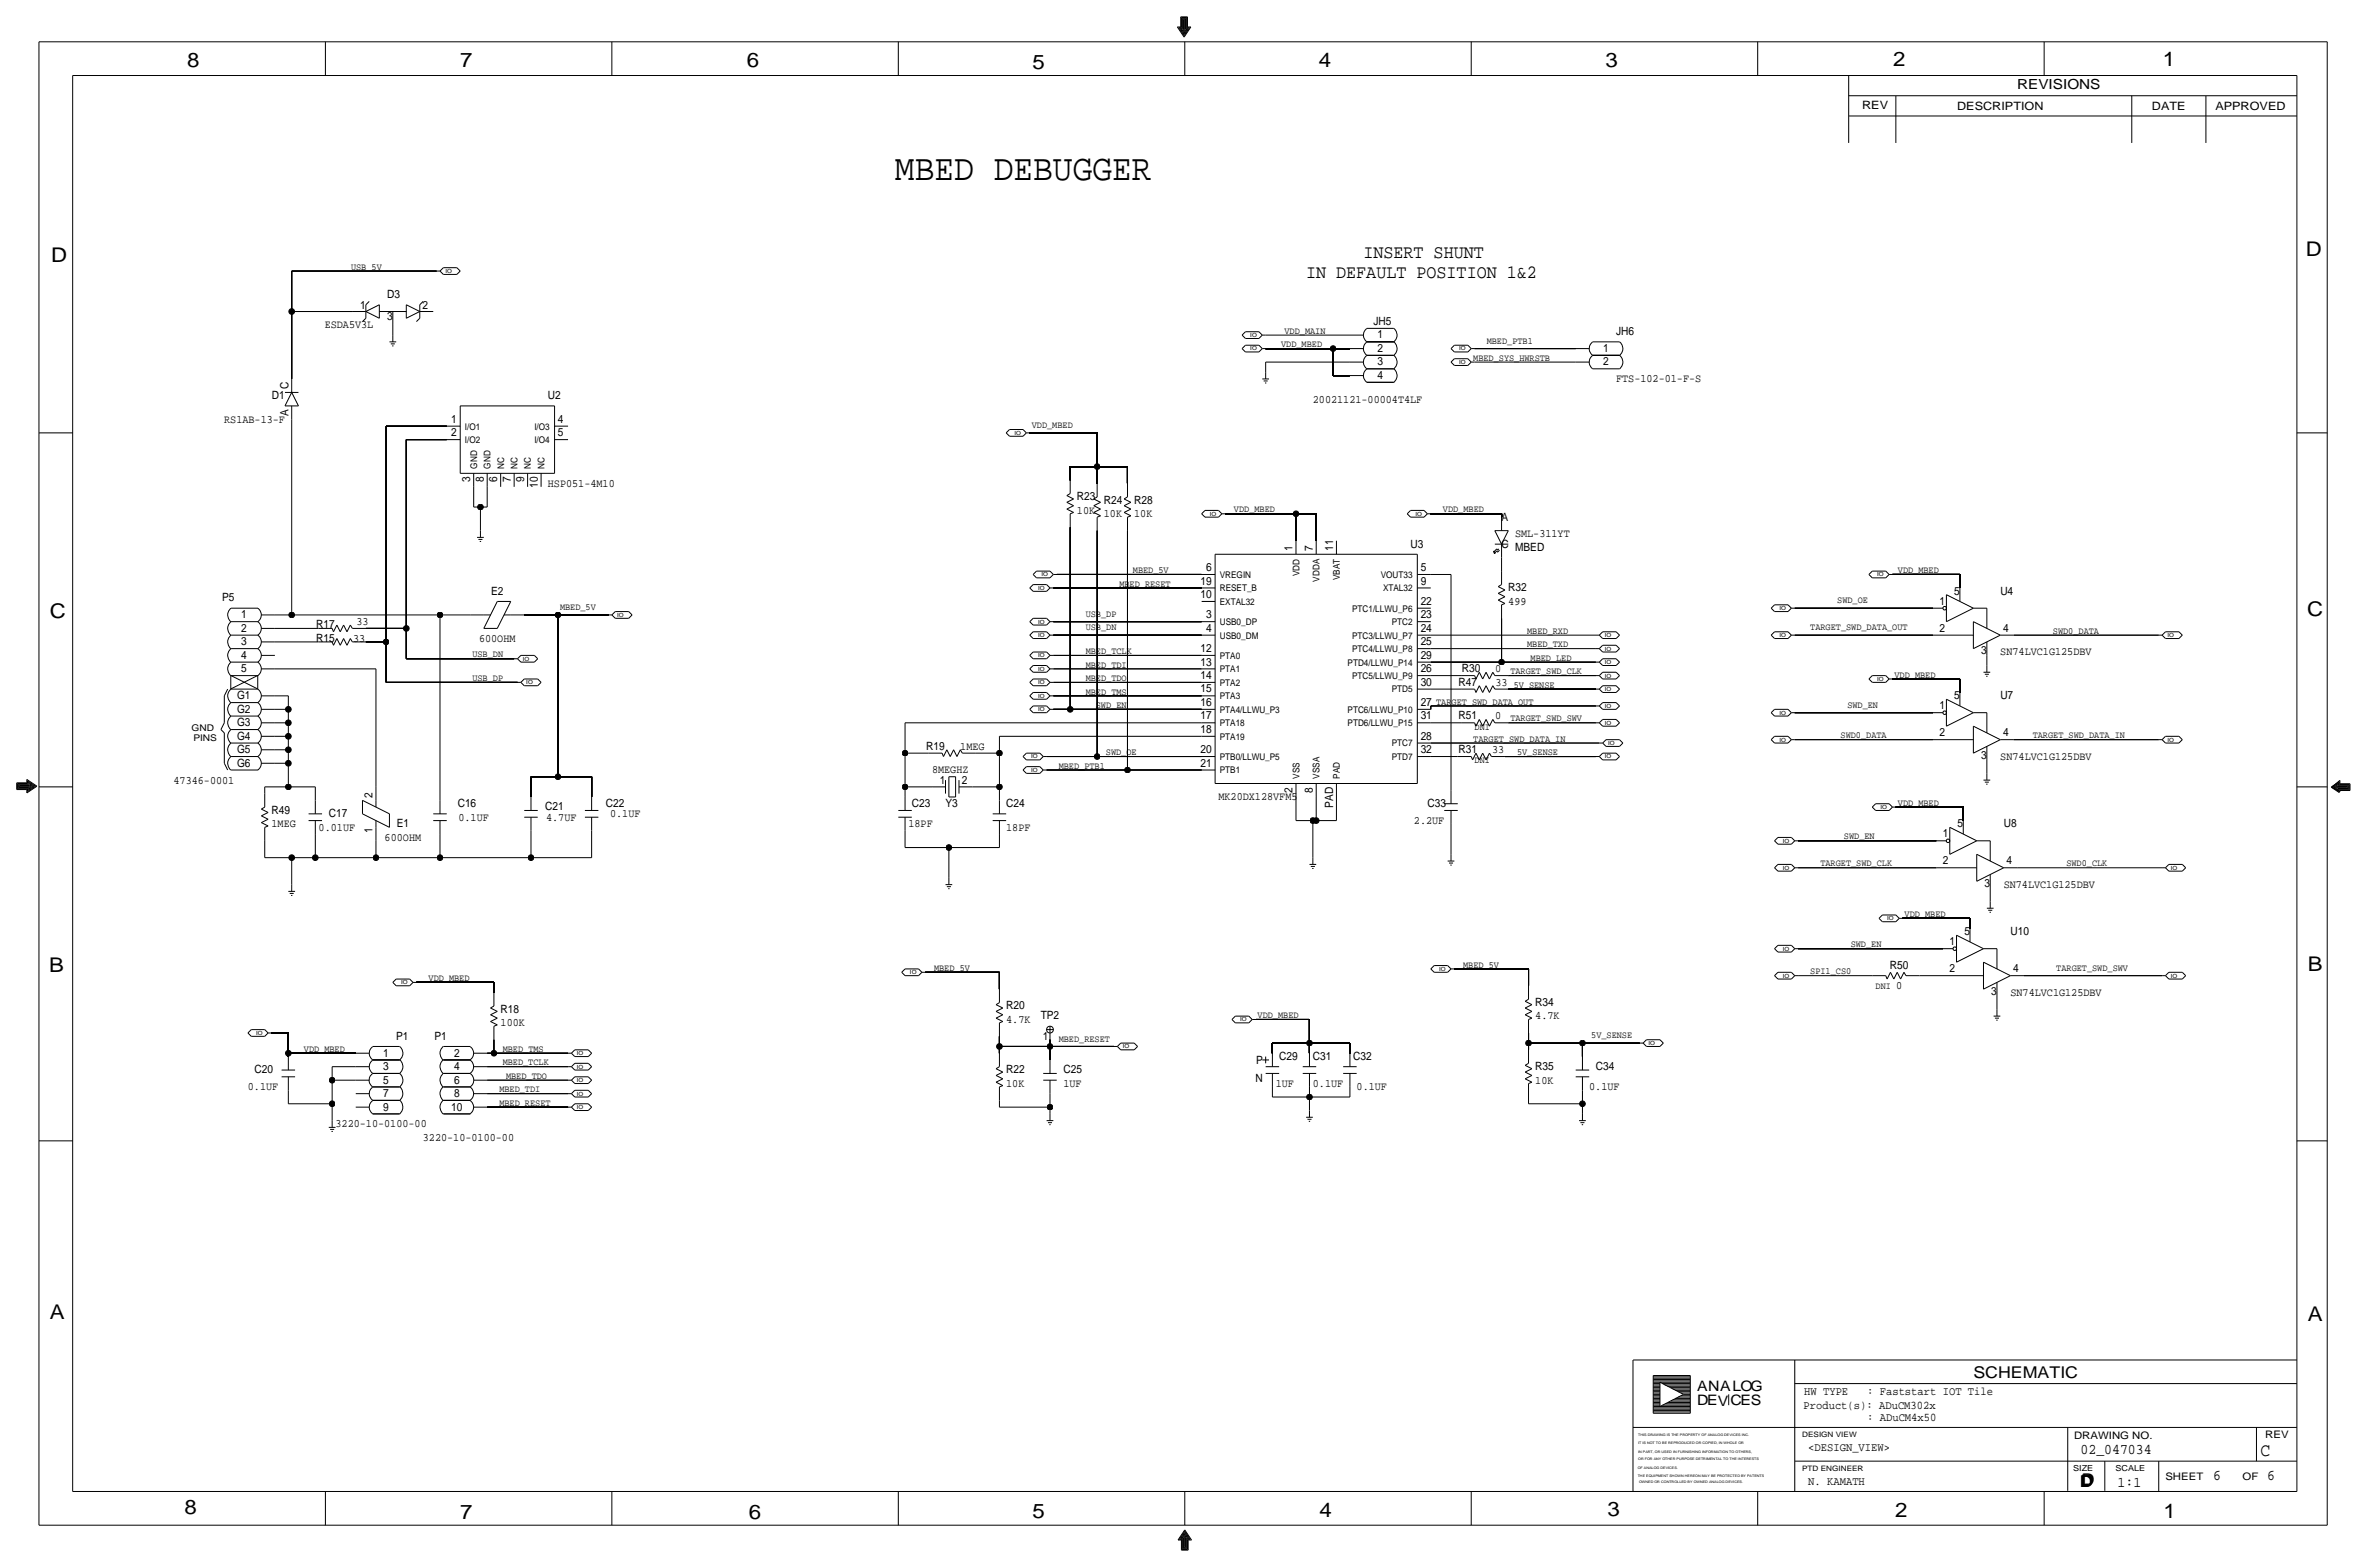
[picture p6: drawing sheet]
<svg xmlns="http://www.w3.org/2000/svg" width="892mm" height="590mm" viewBox="0 0 892 590" stroke-linecap="round" stroke-linejoin="round" font-family="sans-serif">
<defs><g id="words">
<text font-size="13.9" x="337.3" y="67.8">MBED DEBUGGER</text>
<g font-size="7.6">
<text x="70.6" y="25.4">8</text>
<text x="173.4" y="25.4">7</text>
<text x="281.4" y="25.1">6</text>
<text x="389.1" y="26.2">5</text>
<text x="497" y="25.4">4</text>
<text x="605" y="25.1">3</text>
<text x="713.4" y="24.9">2</text>
<text x="815" y="24.9">1</text>
<text x="19.3" y="98.8">D</text>
<text x="868.9" y="96.5">D</text>
<text x="18.8" y="232.7">C</text>
<text x="869.4" y="232.1">C</text>
<text x="869.6" y="365.8">B</text>
<text x="18.5" y="366">B</text>
<text x="18.8" y="496.8">A</text>
<text x="869.6" y="497.6">A</text>
<text x="69.6" y="570.5">8</text>
<text x="173.4" y="572.3">7</text>
<text x="282.2" y="572.3">6</text>
<text x="389.1" y="571.7">5</text>
<text x="497.3" y="571.5">4</text>
<text x="605.7" y="571.2">3</text>
<text x="714.2" y="571.5">2</text>
<text x="815.3" y="572">1</text>
</g>
<g font-size="7.1">
<text x="513.8" y="97">INSERT SHUNT</text>
<text x="492.2" y="104.6">IN DEFAULT POSITION 1&amp;2</text>
</g>
<text font-size="7" x="851.9" y="548.4">C</text>
<g font-size="6.1">
<text x="743.7" y="518.9">SCHEMATIC</text>
<text x="783.8" y="560.3">D</text>
<text x="784.3" y="559.8">D</text>
</g>
<g font-size="5.6">
<text x="784" y="547.9">02_047034</text>
<text x="834.1" y="557.5">6</text>
<text x="854.4" y="557.5">6</text>
<text x="798" y="560.1">1:1</text>
</g>
<g font-size="5.4">
<text x="639.5" y="524.2">ANALOG</text>
<text x="639.5" y="529.3">DEV</text>
<text x="652.1" y="529.3">CES</text>
</g>
<text font-size="5.2" x="760.2" y="33.5">REVISIONS</text>
<g font-size="4.4">
<text x="679.9" y="525.5">HW TYPE</text>
<text x="703.6" y="525.5">: Faststart IOT Tile</text>
<text x="679.7" y="530.9">Product(s): ADuCM302x</text>
<text x="703.6" y="535.2">: ADuCM4x50</text>
<text x="681.4" y="546.6">&lt;DESIGN_VIEW&gt;</text>
<text x="681.4" y="559.3">N. KAMATH</text>
</g>
<g font-size="4.3">
<text x="701.8" y="41.1">REV</text>
<text x="737.6" y="41.4">DESCRIPTION</text>
<text x="811" y="41.4">DATE</text>
<text x="834.8" y="41.4">APPROVED</text>
<text x="145.8" y="112.3">D3</text>
<text x="135.7" y="116.3">1</text>
<text x="159.2" y="116.3">2</text>
<text x="122.4" y="123.7">ESDA5V3L</text>
<text x="145.9" y="120.7">3</text>
<text x="517.6" y="122.4">JH5</text>
<text x="519.1" y="127.5">1</text>
<text x="609" y="126.2">JH6</text>
<text x="519.1" y="137.7">3</text>
<text x="519.1" y="132.6">2</text>
<text x="604.2" y="137.7">2</text>
<text x="604.2" y="132.6">1</text>
<text x="519.1" y="142.7">4</text>
<text x="108.7" y="146.6" transform="rotate(-90 108.7 146.6)">C</text>
<text x="609" y="144">FTS-102-01-F-S</text>
<text x="102.4" y="150.4">D1</text>
<text x="206.5" y="150.4">U2</text>
<text x="494.7" y="151.6">20021121-00004T4LF</text>
<text x="84.5" y="159.3">RS1AB-13-F</text>
<text x="108.7" y="156.7" transform="rotate(-90 108.7 156.7)">A</text>
<text x="170" y="159.3">1</text>
<text x="210.3" y="159.3">4</text>
<text x="170" y="164.3">2</text>
<text x="210.3" y="164.3">5</text>
<text x="177.2" y="181.7" transform="rotate(-90 177.2 181.7)">3</text>
<text x="182.3" y="181.7" transform="rotate(-90 182.3 181.7)">8</text>
<text x="187.4" y="181.7" transform="rotate(-90 187.4 181.7)">6</text>
<text x="192.5" y="181.7" transform="rotate(-90 192.5 181.7)">7</text>
<text x="197.6" y="181.7" transform="rotate(-90 197.6 181.7)">9</text>
<text x="202.6" y="183.8" transform="rotate(-90 202.6 183.8)">10</text>
<text x="206.5" y="183.4">HSP051-4M10</text>
<text x="405.9" y="188.5">R23</text>
<text x="416" y="189.7">R24</text>
<text x="427.4" y="189.7">R28</text>
<text x="405.8" y="193.6">10K</text>
<text x="416" y="194.8">10K</text>
<text x="427.4" y="194.8">10K</text>
<text x="565.9" y="196.1">A</text>
<text x="570.9" y="202.4">SML-311YT</text>
<text x="487.1" y="207.5" transform="rotate(-90 487.1 207.5)">1</text>
<text x="494.7" y="207.5" transform="rotate(-90 494.7 207.5)">7</text>
<text x="502.4" y="207.5" transform="rotate(-90 502.4 207.5)">11</text>
<text x="531.6" y="206.3">U3</text>
<text x="565.9" y="206.2">C</text>
<text x="570.9" y="207.5">MBED</text>
<text x="454.5" y="215.1">6</text>
<text x="535.4" y="215.1">5</text>
<text x="452.4" y="220.2">19</text>
<text x="535.4" y="220.2">9</text>
<text x="83.7" y="226.6">P5</text>
<text x="185.1" y="224">E2</text>
<text x="452.4" y="225.3">10</text>
<text x="535.4" y="227.8">22</text>
<text x="568.4" y="227.8">499</text>
<text x="568.4" y="222.8">R32</text>
<text x="730.9" y="227.8">1</text>
<text x="736.5" y="224">5</text>
<text x="753.8" y="224">U4</text>
<text x="90.8" y="232.9">1</text>
<text x="454.5" y="232.9">3</text>
<text x="535.4" y="232.9">23</text>
<text x="90.8" y="238">2</text>
<text x="119.1" y="236.7">R17</text>
<text x="134.3" y="235.5">33</text>
<text x="454.5" y="238">4</text>
<text x="535.4" y="238">24</text>
<text x="730.9" y="238">2</text>
<text x="754.8" y="238">4</text>
<text x="90.8" y="243.1">3</text>
<text x="119.1" y="241.8">R15</text>
<text x="133" y="241.8">33</text>
<text x="180.5" y="241.8">600OHM</text>
<text x="452.4" y="245.6">12</text>
<text x="535.4" y="243.1">25</text>
<text x="90.8" y="248.2">4</text>
<text x="452.4" y="250.7">13</text>
<text x="535.4" y="248.2">29</text>
<text x="746.6" y="246.4">3</text>
<text x="753.8" y="246.9">SN74LVC1G125DBV</text>
<text x="90.8" y="253.2">5</text>
<text x="452.4" y="255.8">14</text>
<text x="535.4" y="253.2">26</text>
<text x="550.9" y="253.2">R30</text>
<text x="563.4" y="253.2">0</text>
<text x="89.3" y="263.4">G1</text>
<text x="452.4" y="260.9">15</text>
<text x="535.4" y="258.3">30</text>
<text x="549.7" y="258.3">R47</text>
<text x="563.6" y="258.3">33</text>
<text x="736.5" y="263.4">5</text>
<text x="753.8" y="263.4">U7</text>
<text x="89.3" y="268.5">G2</text>
<text x="452.4" y="265.9">16</text>
<text x="535.4" y="265.9">27</text>
<text x="730.9" y="267.2">1</text>
<text x="89.3" y="273.6">G3</text>
<text x="452.4" y="271">17</text>
<text x="535.4" y="271">31</text>
<text x="549.7" y="271">R51</text>
<text x="563.4" y="271">0</text>
<text x="89.3" y="278.6">G4</text>
<text x="452.4" y="276.1">18</text>
<text x="535.4" y="278.6">28</text>
<text x="730.9" y="277.4">2</text>
<text x="754.8" y="277.4">4</text>
<text x="89.3" y="283.7">G5</text>
<text x="349" y="282.5">R19</text>
<text x="361.9" y="282.4">1MEG</text>
<text x="452.4" y="283.7">20</text>
<text x="535.4" y="283.7">32</text>
<text x="549.7" y="283.7">R31</text>
<text x="562.3" y="283.7">33</text>
<text x="746.6" y="285.8">3</text>
<text x="753.8" y="286.3">SN74LVC1G125DBV</text>
<text x="89.3" y="288.8">G6</text>
<text x="351.2" y="291.3">8MEGHZ</text>
<text x="452.4" y="288.8">21</text>
<text x="65.4" y="295.2">47346-0001</text>
<text x="354.2" y="295.4">1</text>
<text x="362.4" y="295.4">2</text>
<text x="487.1" y="298.5" transform="rotate(-90 487.1 298.5)">2</text>
<text x="494.7" y="298.5" transform="rotate(-90 494.7 298.5)">8</text>
<text x="140.4" y="300.5" transform="rotate(-90 140.4 300.5)">2</text>
<text x="172.5" y="304">C16</text>
<text x="205.5" y="305.3">C21</text>
<text x="228.4" y="304">C22</text>
<text x="343.6" y="304">C23</text>
<text x="356.3" y="304">Y3</text>
<text x="379.2" y="304">C24</text>
<text x="459.2" y="301.5">MK20DX128VFM5</text>
<text x="502.4" y="304.3" transform="rotate(-90 502.4 304.3)">PAD</text>
<text x="537.9" y="304">C33</text>
<text x="102.3" y="311.7">1MEG</text>
<text x="102.3" y="306.6">R49</text>
<text x="123.9" y="307.8">C17</text>
<text x="149.5" y="311.7">E1</text>
<text x="172.8" y="309.1">0.1UF</text>
<text x="205.8" y="309.1">4.7UF</text>
<text x="229.9" y="307.9">0.1UF</text>
<text x="342.3" y="311.7">18PF</text>
<text x="532.8" y="310.4">2.2UF</text>
<text x="737.7" y="311.7">5</text>
<text x="755.1" y="311.7">U8</text>
<text x="120.1" y="312.9">0.01UF</text>
<text x="140.4" y="313.8" transform="rotate(-90 140.4 313.8)">1</text>
<text x="145" y="316.7">600OHM</text>
<text x="379.2" y="312.9">18PF</text>
<text x="732.1" y="315.5">1</text>
<text x="732.1" y="325.6">2</text>
<text x="756.1" y="325.6">4</text>
<text x="747.9" y="334">3</text>
<text x="755.1" y="334.5">SN74LVC1G125DBV</text>
<text x="740.3" y="352.3">5</text>
<text x="757.6" y="352.3">U10</text>
<text x="734.7" y="356.1">1</text>
<text x="712.2" y="365">R50</text>
<text x="734.7" y="366.3">2</text>
<text x="758.6" y="366.3">4</text>
<text x="714.6" y="372.6">0</text>
<text x="750.4" y="374.7">3</text>
<text x="757.6" y="375.2">SN74LVC1G125DBV</text>
<text x="188.7" y="381.5">R18</text>
<text x="379.2" y="380.2">R20</text>
<text x="578.6" y="379">R34</text>
<text x="188.7" y="386.6">100K</text>
<text x="379.2" y="385.3">4.7K</text>
<text x="392.2" y="384">TP2</text>
<text x="578.6" y="384">4.7K</text>
<text x="149.3" y="391.7">P1</text>
<text x="163.7" y="391.7">P1</text>
<text x="393" y="391.7">1</text>
<text x="144.4" y="398">1</text>
<text x="171.1" y="398">2</text>
<text x="473.4" y="400.8">P</text>
<text x="482" y="399.3">C29</text>
<text x="494.7" y="399.3">C31</text>
<text x="510" y="399.3">C32</text>
<text x="96" y="404.4">C20</text>
<text x="144.4" y="403.1">3</text>
<text x="171.1" y="403.1">4</text>
<text x="379.2" y="404.4">R22</text>
<text x="400.8" y="404.4">C25</text>
<text x="473.2" y="407.4">N</text>
<text x="578.6" y="403.1">R35</text>
<text x="601.4" y="403.1">C34</text>
<text x="93.4" y="410.7">0.1UF</text>
<text x="144.4" y="413.3">7</text>
<text x="144.4" y="408.2">5</text>
<text x="171.1" y="413.3">8</text>
<text x="171.1" y="408.2">6</text>
<text x="379.2" y="409.4">10K</text>
<text x="400.8" y="409.4">1UF</text>
<text x="480.8" y="409.4">1UF</text>
<text x="494.7" y="409.5">0.1UF</text>
<text x="511.2" y="410.7">0.1UF</text>
<text x="578.6" y="408.2">10K</text>
<text x="598.9" y="410.7">0.1UF</text>
<text x="144.4" y="418.4">9</text>
<text x="170" y="418.4">10</text>
<text x="126.4" y="424.7">3220-10-0100-00</text>
<text x="159.3" y="429.8">3220-10-0100-00</text>
</g>
<g font-size="3.9">
<text x="781.6" y="542.1">DRAWING NO.</text>
<text x="853.6" y="541.8">REV</text>
<text x="816" y="557.4">SHEET</text>
<text x="845.1" y="557.5">OF</text>
</g>
<g font-size="3.6">
<text x="132.3" y="101.6">USB_5V</text>
<text x="484.1" y="125.7">VDD_MAIN</text>
<text x="482.8" y="130.8">VDD_MBED</text>
<text x="560.3" y="129.5">MBED_PTB1</text>
<text x="555.2" y="135.9">MBED_SYS_HWRSTB</text>
<text x="388.8" y="161.3">VDD_MBED</text>
<text x="465" y="193">VDD_MBED</text>
<text x="543.8" y="193">VDD_MBED</text>
<text x="426.9" y="215.9">MBED_5V</text>
<text x="715.2" y="215.9">VDD_MBED</text>
<text x="421.8" y="221">MBED_RESET</text>
<text x="692.4" y="227.3">SWD_OE</text>
<text x="211" y="229.9">MBED_5V</text>
<text x="409.1" y="232.4">USB_DP</text>
<text x="409.2" y="237.5">USB_DN</text>
<text x="575.5" y="238.8">MBED_RXD</text>
<text x="682.2" y="237.5">TARGET_SWD_DATA_OUT</text>
<text x="773.6" y="238.8">SWD0_DATA</text>
<text x="575.5" y="243.8">MBED_TXD</text>
<text x="178" y="247.7">USB_DN</text>
<text x="409.2" y="251.5">MBED_TDI</text>
<text x="409.2" y="246.4">MBED_TCLK</text>
<text x="576.8" y="248.9">MBED_LED</text>
<text x="178" y="256.5">USB_DP</text>
<text x="409.2" y="256.5">MBED_TDO</text>
<text x="569.2" y="254">TARGET_SWD_CLK</text>
<text x="714" y="255.3">VDD_MBED</text>
<text x="409.2" y="261.6">MBED_TMS</text>
<text x="570.4" y="259.1">5V_SENSE</text>
<text x="413" y="266.7">SWD_EN</text>
<text x="541.2" y="265.4">TARGET_SWD_DATA_OUT</text>
<text x="696.2" y="266.7">SWD_EN</text>
<text x="555.7" y="274.8">DNI</text>
<text x="569.2" y="271.8">TARGET_SWD_SWV</text>
<text x="555.2" y="279.4">TARGET_SWD_DATA_IN</text>
<text x="693.6" y="278.1">SWD0_DATA</text>
<text x="766" y="278.1">TARGET_SWD_DATA_IN</text>
<text x="416.8" y="284.5">SWD_OE</text>
<text x="555.7" y="287.5">DNI</text>
<text x="571.7" y="284.5">5V_SENSE</text>
<text x="399" y="289.6">MBED_PTB1</text>
<text x="715.2" y="303.5">VDD_MBED</text>
<text x="694.9" y="316.2">SWD_EN</text>
<text x="686" y="326.4">TARGET_SWD_CLK</text>
<text x="778.7" y="326.4">SWD0_CLK</text>
<text x="717.8" y="345.4">VDD_MBED</text>
<text x="697.4" y="356.9">SWD_EN</text>
<text x="352" y="365.8">MBED_5V</text>
<text x="551.4" y="364.5">MBED_5V</text>
<text x="774.9" y="365.8">TARGET_SWD_SWV</text>
<text x="161.5" y="369.6">VDD_MBED</text>
<text x="682.2" y="367">SPI1_CS0</text>
<text x="706.8" y="372.6">DNI</text>
<text x="473.9" y="383.5">VDD_MBED</text>
<text x="399" y="392.4">MBED_RESET</text>
<text x="599.7" y="391.2">5V_SENSE</text>
<text x="114.5" y="396.2">VDD_MBED</text>
<text x="189.4" y="401.3">MBED_TCLK</text>
<text x="189.4" y="396.2">MBED_TMS</text>
<text x="190.7" y="406.4">MBED_TDO</text>
<text x="188.2" y="411.5">MBED_TDI</text>
<text x="188.2" y="416.6">MBED_RESET</text>
</g>
<g font-size="3.5">
<text x="175.2" y="161.8">I/O1</text>
<text x="201.4" y="161.8">I/O3</text>
<text x="175.2" y="166.9">I/O2</text>
<text x="201.4" y="166.9">I/O4</text>
<text x="179.8" y="176.5" transform="rotate(-90 179.8 176.5)">GND</text>
<text x="184.9" y="176.5" transform="rotate(-90 184.9 176.5)">GND</text>
<text x="189.9" y="176.5" transform="rotate(-90 189.9 176.5)">NC</text>
<text x="195" y="176.5" transform="rotate(-90 195 176.5)">NC</text>
<text x="200.1" y="176.5" transform="rotate(-90 200.1 176.5)">NC</text>
<text x="205.2" y="176.5" transform="rotate(-90 205.2 176.5)">NC</text>
<text x="459.7" y="217.7">VREGIN</text>
<text x="489.7" y="217.1" transform="rotate(-90 489.7 217.1)">VDD</text>
<text x="497.3" y="219.1" transform="rotate(-90 497.3 219.1)">VDDA</text>
<text x="504.9" y="218.6" transform="rotate(-90 504.9 218.6)">VBAT</text>
<text x="520.3" y="217.7">VOUT33</text>
<text x="459.7" y="222.8">RESET_B</text>
<text x="459.7" y="227.8">EXTAL32</text>
<text x="521.2" y="222.8">XTAL32</text>
<text x="509.5" y="230.4">PTC1/LLWU_P6</text>
<text x="459.7" y="235.5">USB0_DP</text>
<text x="524.4" y="235.5">PTC2</text>
<text x="459.7" y="240.5">USB0_DM</text>
<text x="509.5" y="245.6">PTC4/LLWU_P8</text>
<text x="509.5" y="240.5">PTC3/LLWU_P7</text>
<text x="459.7" y="248.1">PTA0</text>
<text x="507.8" y="250.7">PTD4/LLWU_P14</text>
<text x="459.7" y="253.2">PTA1</text>
<text x="509.5" y="255.8">PTC5/LLWU_P9</text>
<text x="459.7" y="263.4">PTA3</text>
<text x="459.7" y="258.3">PTA2</text>
<text x="524.4" y="260.9">PTD5</text>
<text x="459.7" y="268.5">PTA4/LLWU_P3</text>
<text x="507.8" y="268.5">PTC6/LLWU_P10</text>
<text x="72.2" y="275.5">GND</text>
<text x="459.7" y="273.6">PTA18</text>
<text x="507.8" y="273.6">PTD6/LLWU_P15</text>
<text x="72.9" y="279.3">PINS</text>
<text x="459.7" y="278.6">PTA19</text>
<text x="524.4" y="281.2">PTC7</text>
<text x="459.7" y="286.3">PTB0/LLWU_P5</text>
<text x="524.4" y="286.3">PTD7</text>
<text x="459.7" y="291.3">PTB1</text>
<text x="489.7" y="293.4" transform="rotate(-90 489.7 293.4)">VSS</text>
<text x="497.3" y="293.4" transform="rotate(-90 497.3 293.4)">VSSA</text>
<text x="504.9" y="293.4" transform="rotate(-90 504.9 293.4)">PAD</text>
</g>
<g font-size="3.1">
<text x="781.3" y="554">SIZE</text>
<text x="797.3" y="554">SCALE</text>
</g>
<g font-size="2.8">
<text x="679.1" y="541.3">DESIGN VIEW</text>
<text x="679.1" y="554">PTD ENGINEER</text>
</g>
<g font-size="2.1">
<text x="167.8" y="102.8">IO</text>
<text x="471.2" y="126.9">IO</text>
<text x="471.2" y="132">IO</text>
<text x="549.9" y="137.1">IO</text>
<text x="549.9" y="132">IO</text>
<text x="382.3" y="163.8">IO</text>
<text x="455.9" y="194.3">IO</text>
<text x="533.4" y="194.3">IO</text>
<text x="392.4" y="217.1">IO</text>
<text x="707.4" y="217.1">IO</text>
<text x="391.2" y="222.2">IO</text>
<text x="232.6" y="232.4">IO</text>
<text x="670.6" y="229.8">IO</text>
<text x="391.2" y="240">IO</text>
<text x="391.2" y="234.9">IO</text>
<text x="604.7" y="240">IO</text>
<text x="670.6" y="240">IO</text>
<text x="816.8" y="240">IO</text>
<text x="604.7" y="245.1">IO</text>
<text x="197.1" y="248.9">IO</text>
<text x="391.2" y="247.6">IO</text>
<text x="604.7" y="250.1">IO</text>
<text x="198.3" y="257.8">IO</text>
<text x="391.2" y="257.8">IO</text>
<text x="391.2" y="252.7">IO</text>
<text x="604.7" y="255.2">IO</text>
<text x="707.4" y="256.5">IO</text>
<text x="391.2" y="262.8">IO</text>
<text x="604.7" y="260.3">IO</text>
<text x="391.2" y="267.9">IO</text>
<text x="604.7" y="266.6">IO</text>
<text x="670.6" y="269.2">IO</text>
<text x="604.7" y="273">IO</text>
<text x="606" y="280.6">IO</text>
<text x="670.6" y="279.3">IO</text>
<text x="816.8" y="279.3">IO</text>
<text x="388.6" y="285.7">IO</text>
<text x="604.7" y="285.7">IO</text>
<text x="388.6" y="290.8">IO</text>
<text x="708.7" y="304.7">IO</text>
<text x="671.8" y="317.4">IO</text>
<text x="671.8" y="327.6">IO</text>
<text x="818.1" y="327.6">IO</text>
<text x="711.2" y="346.7">IO</text>
<text x="671.8" y="358.1">IO</text>
<text x="542.3" y="365.7">IO</text>
<text x="151.1" y="370.8">IO</text>
<text x="342.9" y="367">IO</text>
<text x="671.8" y="368.2">IO</text>
<text x="818.1" y="368.2">IO</text>
<text x="96.5" y="389.8">IO</text>
<text x="467.4" y="384.8">IO</text>
<text x="423.1" y="394.9">IO</text>
<text x="621.2" y="393.6">IO</text>
<text x="217.4" y="397.5">IO</text>
<text x="217.4" y="407.6">IO</text>
<text x="217.4" y="402.5">IO</text>
<text x="217.4" y="412.7">IO</text>
<text x="217.4" y="417.8">IO</text>
</g>
<g font-size="1.3">
<text x="617.3" y="541.1">THIS DRAWING IS THE PROPERTY OF ANALOG DEVICES INC.</text>
<text x="617.3" y="543.9">IT IS NOT TO BE REPRODUCED OR COPIED, IN WHOLE OR</text>
<text x="617.3" y="547.2">IN PART, OR USED IN FURNISHING INFORMATION TO OTHERS,</text>
<text x="617.3" y="550">OR FOR ANY OTHER PURPOSE DETRIMENTAL TO THE INTERESTS</text>
<text x="617.2" y="553.2">OF ANALOG DEVICES.</text>
<text x="617.2" y="556.3">THE EQUIPMENT SHOWN HEREON MAY BE PROTECTED BY PATENTS</text>
<text x="617.7" y="558.8">OWNED OR CONTROLLED BY OWNED ANALOG DEVICES.</text>
</g>
</g></defs>
<!-- layer: Nets -->
<g fill="none" stroke="#000" stroke-width=".38">
<path d="M109.9 117.3v25.4zM109.9 102.1v15.2zM109.9 102.1h54.6zM109.9 117.3h22.9zM148 122.4v3.8zM477 126.2h31.7zM477 136.4v3.8zM477 136.4h31.7zM477 131.3h25.4zM502.4 131.3h6.3zM502.4 131.3v10.2zM555.7 131.3h38.1z"/>
<path d="M555.7 136.4h38.1zM109.9 158v73.6zM502.4 141.5h6.3zM145.5 160.5h22.9zM145.5 160.5v81.3zM153.1 165.6h15.3zM153.1 165.6v71.1zM388.1 163.1h25.4zM403.3 175.8v5zM403.3 175.8h10.2zM413.5 163.1v12.7zM413.5 175.8v6.3z"/>
<path d="M413.5 175.8h11.4zM424.9 175.8v6.3zM178.5 183.4v7.6zM178.5 191h2.6zM181.1 191v8.9zM181.1 191h2.5zM183.6 183.4v7.6zM403.3 198.6v68.6zM413.5 199.9v85.1zM424.9 199.9v90.2zM461.7 193.5h26.7zM488.4 193.5v10.2z"/>
<path d="M488.4 193.5h7.6zM496 193.5v10.2zM539.2 193.5h26.7zM565.9 193.5v1.3zM398.2 216.4h54.6zM539.2 216.4h7.6zM546.8 216.4v81.3zM565.9 210.1v5zM713.2 216.4h25.4zM738.6 216.4v5.1zM103.6 231.6h6.3zM103.6 236.7h16.5z"/>
<path d="M109.9 231.6h55.9zM137.9 236.7h15.2zM153.1 236.7v11.5zM165.8 231.6v69.9zM165.8 231.6h11.4zM197.6 231.6h12.7zM210.3 231.6h19zM210.3 231.6v61zM397 239.3h55.8zM397 234.2h55.8zM397 221.5h55.8zM539.2 239.3h62.2z"/>
<path d="M565.9 232.9v16.5zM676.4 229.1h52zM676.4 239.3h52zM758.9 239.3h54.6zM103.6 241.8h16.5zM103.6 252h38.1zM137.9 241.8h7.6zM141.7 252v44.4zM145.5 257h49.5zM145.5 241.8v15.2zM153.1 248.2h40.7zM397 246.9h55.8z"/>
<path d="M397 252h55.8zM397 257h55.8zM539.2 254.5h11.4zM539.2 259.6h11.4zM539.2 249.4h26.7zM539.2 244.3h62.2zM565.9 249.4h35.5zM568.4 254.5h33zM568.4 259.6h33zM713.2 255.8h25.4zM738.6 255.8v5.1zM748.7 246.9v3.8z"/>
<path d="M103.6 277.4h5.1zM103.6 272.3h5.1zM103.6 267.2h5.1zM103.6 262.1h5.1zM108.7 277.4v5zM108.7 272.3v5.1zM108.7 267.2v5.1zM108.7 262.1v5.1zM341.1 272.3v11.4zM341.1 272.3h111.7zM376.6 277.4v6.3zM376.6 277.4h76.2z"/>
<path d="M397 267.2h6.3zM397 262.1h55.8zM403.3 267.2h49.5zM539.2 272.3h11.4zM539.2 279.9h63.5zM539.2 265.9v1.3zM539.2 265.9h62.2zM568.4 272.3h33zM676.4 268.5h52zM676.4 278.6h52zM758.9 278.6h54.6zM99.8 296.4v2.6z"/>
<path d="M99.8 296.4h8.9zM103.6 287.5h5.1zM103.6 282.4h5.1zM108.7 296.4h10.1zM108.7 287.5v8.9zM108.7 282.4v5.1zM118.8 296.4v5.1zM200.1 292.6v7.6zM200.1 292.6h10.2zM210.3 292.6h12.7zM223 292.6v7.6zM341.1 296.4v3.8z"/>
<path d="M341.1 296.4h10.1zM341.1 283.7v12.7zM341.1 283.7h8.9zM366.5 296.4h10.1zM367.7 283.7h8.9zM376.6 296.4v5.1zM376.6 283.7v12.7zM394.4 285h19.1zM394.4 290.1h30.5zM413.5 285h39.3zM424.9 290.1h27.9zM539.2 285h10.2z"/>
<path d="M567.1 285h34.3zM748.7 286.3v5zM99.8 316.7v6.4zM118.8 314.2v8.9zM141.7 316.7v6.4zM165.8 314.2v8.9zM200.1 312.9v10.2zM223 312.9v10.2zM341.1 319.3h16.5zM341.1 312.9v6.4zM357.6 319.3h19zM357.6 319.3v11.4z"/>
<path d="M376.6 314.2v5.1zM488.4 309.1h6.3zM488.4 300.2v8.9zM494.7 309.1h1.3zM494.7 309.1v14zM496 300.2v8.9zM496 309.1h7.6zM503.6 300.2v8.9zM546.8 310.4v11.4zM677.6 316.7h52.1zM714.5 304h25.4zM739.9 304v5.1z"/>
<path d="M99.8 323.1h10.1zM109.9 323.1v10.1zM109.9 323.1h8.9zM118.8 323.1h22.9zM141.7 323.1h24.1zM165.8 323.1h34.3zM200.1 323.1h22.9zM677.6 326.9h52.1zM750 334.5v5.1zM760.2 326.9h54.6zM677.6 357.4h54.6zM717 345.9h25.4z"/>
<path d="M742.4 345.9v3.9zM156.9 370.1h29.2zM186.1 370.1v3.8zM348.7 366.3h27.9zM376.6 366.3v6.3zM548.1 365h27.9zM576 365v6.3zM677.6 367.5h28zM723.3 367.5h8.9zM752.6 375.2v5zM762.7 367.5h52.1zM102.3 389.1h6.4z"/>
<path d="M108.7 396.7v1.3zM108.7 396.7h25.4zM108.7 389.1v7.6zM183.6 396.7h2.5zM186.1 391.7v5zM186.1 396.7h28zM376.6 394.2v2.5zM376.6 390.4v3.8zM376.6 394.2h19.1zM395.7 394.2v5.1zM395.7 391.7v2.5zM395.7 394.2h24.1z"/>
<path d="M473.2 384h20.3zM479.5 392.9v3.8zM479.5 392.9h14zM493.5 392.9v3.8zM493.5 384v8.9zM493.5 392.9h15.2zM508.7 392.9v3.8zM576 392.9h20.3zM576 392.9v2.6zM576 389.1v3.8zM596.3 392.9h21.6zM596.3 392.9v5.1z"/>
<path d="M108.7 410.7v5.1zM108.7 415.8h16.5zM125.2 415.8v6.3zM125.2 406.9v8.9zM125.2 401.8v5.1zM125.2 406.9h8.9zM125.2 401.8h8.9zM183.6 401.8h30.5zM183.6 412h30.5zM183.6 406.9h30.5zM183.6 417.1h30.5zM376.6 414.5v2.6z"/>
<path d="M376.6 417.1h19.1zM395.7 417.1v2.5zM395.7 412v5.1zM479.5 409.4v3.9zM479.5 413.3h14zM493.5 413.3v5zM493.5 409.4v3.9zM493.5 413.3h15.2zM508.7 409.4v3.9zM576 413.3v2.5zM576 415.8h20.3zM596.3 415.8v3.8z"/>
<path d="M596.3 410.7v5.1z"/>
</g>
<g fill="#000" stroke="#000" stroke-width=".38">
<circle cx="109.9" cy="117.3" r="1.07"/>
<circle cx="502.4" cy="131.3" r="1.07"/>
<circle cx="413.5" cy="175.8" r="1.07"/>
<circle cx="181.1" cy="191" r="1.07"/>
<circle cx="488.4" cy="193.5" r="1.07"/>
<circle cx="109.9" cy="231.6" r="1.07"/>
<circle cx="153.1" cy="236.7" r="1.07"/>
<circle cx="165.8" cy="231.6" r="1.07"/>
<circle cx="210.3" cy="231.6" r="1.07"/>
<circle cx="145.5" cy="241.8" r="1.07"/>
<circle cx="565.9" cy="249.4" r="1.07"/>
<circle cx="108.7" cy="272.3" r="1.07"/>
<circle cx="108.7" cy="277.4" r="1.07"/>
<circle cx="108.7" cy="267.2" r="1.07"/>
<circle cx="403.3" cy="267.2" r="1.07"/>
<circle cx="108.7" cy="296.4" r="1.07"/>
<circle cx="108.7" cy="282.4" r="1.07"/>
<circle cx="108.7" cy="287.5" r="1.07"/>
<circle cx="210.3" cy="292.6" r="1.07"/>
<circle cx="341.1" cy="296.4" r="1.07"/>
<circle cx="341.1" cy="283.7" r="1.07"/>
<circle cx="376.6" cy="283.7" r="1.07"/>
<circle cx="376.6" cy="296.4" r="1.07"/>
<circle cx="413.5" cy="285" r="1.07"/>
<circle cx="424.9" cy="290.1" r="1.07"/>
<circle cx="357.6" cy="319.3" r="1.07"/>
<circle cx="494.7" cy="309.1" r="1.07"/>
<circle cx="496" cy="309.1" r="1.07"/>
<circle cx="109.9" cy="323.1" r="1.07"/>
<circle cx="118.8" cy="323.1" r="1.07"/>
<circle cx="141.7" cy="323.1" r="1.07"/>
<circle cx="165.8" cy="323.1" r="1.07"/>
<circle cx="200.1" cy="323.1" r="1.07"/>
<circle cx="108.7" cy="396.7" r="1.07"/>
<circle cx="186.1" cy="396.7" r="1.07"/>
<circle cx="376.6" cy="394.2" r="1.07"/>
<circle cx="395.7" cy="394.2" r="1.07"/>
<circle cx="493.5" cy="392.9" r="1.07"/>
<circle cx="576" cy="392.9" r="1.07"/>
<circle cx="596.3" cy="392.9" r="1.07"/>
<circle cx="125.2" cy="406.9" r="1.07"/>
<circle cx="125.2" cy="415.8" r="1.07"/>
<circle cx="395.7" cy="417.1" r="1.07"/>
<circle cx="493.5" cy="413.3" r="1.07"/>
<circle cx="596.3" cy="415.8" r="1.07"/>
</g>
<!-- layer: Components -->
<g fill="none" stroke="#000" stroke-width=".38">
<path d="M132.8 117.3h5zM137.9 117.3l5.1-2.5zM137.9 119.9l-1.3 1.3zM137.9 114.8l1.2-1.3zM137.9 114.8v5.1zM137.9 117.3l5.1 2.6zM143 114.8v5.1zM143 117.3h10.1zM148 117.3v5.1zM153.1 119.9l5.1-2.6zM153.1 114.8l5.1 2.5zM153.1 114.8v5.1z"/>
<path d="M158.2 117.3h5.1zM158.2 114.8l1.3-1.3zM158.2 119.9l-1.3 1.3zM158.2 114.8v5.1zM164.5 102.1h1.3zM165.8 102.1l1.3 1.3zM167.1 103.4h5.1zM167.1 100.8h5.1zM167.1 100.8l-1.3 1.3zM172.2 100.8l1.2 1.3zM173.4 102.1l-1.2 1.3zM468.1 131.3l1.2 1.3z"/>
<path d="M468.1 126.2l1.2 1.3zM469.3 130l-1.2 1.3zM469.3 125l-1.2 1.2zM469.3 132.6h5.1zM469.3 130h5.1zM469.3 127.5h5.1zM469.3 125h5.1zM474.4 130l1.3 1.3zM474.4 125l1.3 1.2zM475.7 131.3h1.3zM475.7 131.3l-1.3 1.3zM475.7 126.2h1.3z"/>
<path d="M475.7 126.2l-1.3 1.3zM508.7 136.4h5.1zM508.7 131.3h5.1zM508.7 126.2h5.1zM515.1 123.7a3.2 3.2 0 0 0 0 5.1 3.3 3.3 0 0 0-.1 5.2 3.3 3.3 0 0 0 0 5.1 3.1 3.1 0 0 0 .1 4.9M515.1 128.8h10.1zM515.1 138.9h10.1zM515.1 133.9h10.1zM515.1 123.7h10.1zM525.2 123.7a3.2 3.2 0 0 1 0 5.1 3.2 3.2 0 0 1 0 5.1 3.2 3.2 0 0 1 0 5.1 3.2 3.2 0 0 1 0 5.1M546.8 136.4l1.3 1.3zM546.8 131.3l1.3 1.3z"/>
<path d="M548.1 135.1l-1.3 1.3zM548.1 130l-1.3 1.3zM548.1 137.7h5.1zM548.1 135.1h5.1zM548.1 132.6h5.1zM548.1 130h5.1zM553.2 132.6l1.2-1.3zM553.2 135.1l1.2 1.3zM553.2 130l1.2 1.3zM554.4 136.4h1.3zM554.4 136.4l-1.2 1.3zM554.4 131.3h1.3z"/>
<path d="M593.8 136.4h5.1zM593.8 131.3h5.1zM600.2 128.8a3.2 3.2 0 0 0 0 5.1 3.1 3.1 0 0 0 0 5M600.2 133.9h10.1zM600.2 138.9h10.1zM600.2 128.8h10.1zM610.3 128.8a3.2 3.2 0 0 1 0 5.1 3.2 3.2 0 0 1 0 5.1M107.4 147.8h5.1zM107.4 152.9h5.1zM109.9 152.9v5.1zM109.9 142.7v5.1zM109.9 147.8l2.6 5.1z"/>
<path d="M109.9 147.8l-2.5 5.1zM173.4 152.9h35.6zM173.4 152.9v25.4zM209 152.9v25.4zM508.7 141.5h5.1zM515.1 144h10.1zM168.4 165.6h5zM168.4 160.5h5zM173.4 178.3h35.6zM178.5 178.3v5.1zM183.6 178.3v5.1zM188.7 178.3v5.1z"/>
<path d="M193.8 178.3v5.1zM198.8 178.3v5.1zM203.9 178.3v5.1zM209 165.6h5.1zM209 160.5h5.1zM379.2 163.1l1.2 1.2zM380.4 161.8l-1.2 1.3zM380.4 164.3h5.1zM380.4 161.8h5.1zM385.5 161.8l1.3 1.3zM386.8 163.1h1.3zM386.8 163.1l-1.3 1.2z"/>
<path d="M402 186.7l1.3-.8zM402 189.2l2.6-1.2zM402 191.8l2.6-1.3zM402 186.7l2.6 1.3zM402 189.2l2.6 1.3zM402 191.8l2.6 1.2zM403.3 193.5v5.1zM403.3 180.8v5.1zM403.3 193.5l1.3-.5zM412.2 188l2.5 1.2zM412.2 190.5l2.5 1.3zM412.2 193l2.5 1.3z"/>
<path d="M412.2 188l1.3-.8zM412.2 190.5l2.5-1.3zM412.2 193l2.5-1.2zM413.5 194.8v5.1zM413.5 182.1v5.1zM413.5 194.8l1.2-.5zM423.6 188l2.6 1.2zM423.6 190.5l2.6 1.3zM423.6 193l2.6 1.3zM423.6 188l1.3-.8zM423.6 190.5l2.6-1.3zM423.6 193l2.6-1.2z"/>
<path d="M424.9 194.8v5.1zM424.9 182.1v5.1zM424.9 194.8l1.3-.5zM452.8 193.5l1.3 1.3zM454.1 192.3l-1.3 1.2zM454.1 194.8h5.1zM454.1 192.3h5.1zM459.2 192.3l1.3 1.2zM460.5 193.5h1.2zM460.5 193.5l-1.3 1.3zM530.3 193.5l1.3 1.3zM531.6 194.8h5.1z"/>
<path d="M531.6 192.3h5.1zM531.6 192.3l-1.3 1.2zM536.7 192.3l1.2 1.2zM537.9 193.5h1.3zM537.9 193.5l-1.2 1.3zM563.3 199.9l2.6 5.1zM563.3 199.9h5.1zM565.9 194.8v5.1zM568.4 199.9l-2.5 5.1zM389.3 216.4l1.3 1.3zM390.6 215.1l-1.3 1.3zM390.6 217.7h5.1z"/>
<path d="M390.6 215.1h5.1zM395.7 215.1l1.3 1.3zM397 216.4h1.2zM397 216.4l-1.3 1.3zM452.8 216.4h5.1zM457.9 208.8h76.2zM457.9 208.8v86.3zM488.4 203.7v5.1zM496 203.7v5.1zM503.6 203.7v5.1zM534.1 208.8v86.3zM534.1 216.4h5.1z"/>
<path d="M562.8 208l.5-.2zM563.1 208.5l1-1zM563.1 208.5l.5-.2zM563.1 207.5l-.3 .5zM563.3 208l-.2 .5zM563.3 205h5.1zM564.1 207.5l.2 .5zM564.1 206.8l-1.3 1.2zM564.1 206.8l.2 .5zM564.3 207.3l.5-.5zM564.3 208l.8-.7zM565.9 215.1v5.1z"/>
<path d="M565.9 205v5.1zM704.3 216.4l1.3-1.3zM704.3 216.4l1.3 1.3zM705.6 217.7h5zM705.6 215.1h5zM710.6 215.1l1.3 1.3zM711.9 216.4h1.3zM711.9 216.4l-1.3 1.3zM87 229.1a3.3 3.3 0 0 0 0 5.1 3.3 3.3 0 0 0 0 5.1 3.3 3.3 0 0 0 0 5.1 3.3 3.3 0 0 0 0 5.1 3.3 3.3 0 0 0 0 5.1M87.1 229.1h10.1zM87.1 239.3h10.1zM87.1 234.2h10.1z"/>
<path d="M97.2 229.2a3.1 3.1 0 0 1 0 5 3.1 3.1 0 0 1 0 5.1 3.1 3.1 0 0 1 0 5 3.1 3.1 0 0 1 0 5.1 3.1 3.1 0 0 1 0 5.1M98.5 236.7h5.1zM98.5 231.6h5.1zM120.1 236.7h5.1zM125.2 236.7l.5 1.3zM126.9 235.5l-1.2 2.5zM126.9 235.5l1.3 2.5zM129.5 235.5l-1.3 2.5zM129.5 235.5l1.3 2.5zM132 235.5l.8 1.2zM132 235.5l-1.2 2.5zM132.8 236.7h5.1z"/>
<path d="M177.2 231.6h5.1zM182.3 231.6h2.6zM182.3 236.7h5.1zM187.4 226.6l-5.1 10.1zM187.4 226.6h5.1zM189.9 231.6h2.6zM192.5 226.6l-5.1 10.1zM192.5 231.6h5.1zM229.3 231.6h1.3zM230.6 231.6l1.3 1.3zM231.9 232.9h5zM231.9 230.4h5z"/>
<path d="M231.9 230.4l-1.3 1.2zM236.9 230.4l1.3 1.2zM238.2 231.6l-1.3 1.3zM388.1 221.5l1.2 1.3zM388.1 239.3l1.2 1.2zM388.1 234.2l1.2 1.3zM389.3 220.2l-1.2 1.3zM389.3 238l-1.2 1.3zM389.3 232.9l-1.2 1.3zM389.3 222.8h5.1zM389.3 220.2h5.1zM389.3 238h5.1z"/>
<path d="M389.3 235.5h5.1zM389.3 232.9h5.1zM394.4 220.2l1.3 1.3zM394.4 238l1.3 1.3zM394.4 232.9l1.3 1.3zM395.7 221.5h1.3zM395.7 221.5l-1.3 1.3zM395.7 239.3h1.3zM395.7 239.3l-1.3 1.2zM395.7 234.2h1.3zM395.7 234.2l-1.3 1.3zM452.8 221.5h5.1z"/>
<path d="M452.8 226.6h5.1zM452.8 239.3h5.1zM452.8 234.2h5.1zM534.1 239.3h5.1zM534.1 234.2h5.1zM534.1 229.1h5.1zM534.1 221.5h5.1zM564.6 221l2.5 1.2zM564.6 223.5l2.5 1.3zM564.6 226.1l2.5 1.2zM564.6 221l1.3-.8zM564.6 223.5l2.5-1.3z"/>
<path d="M564.6 226.1l2.5-1.3zM565.9 227.8v5.1zM565.9 227.8l1.2-.5zM601.4 239.3h1.3zM602.7 239.3l1.3-1.3zM602.7 239.3l1.3 1.2zM604 238h5zM609 238l1.3 1.3zM610.3 239.3l-1.3 1.2zM667.5 239.3l1.2 1.2zM667.5 229.1l1.2 1.3zM668.7 238l-1.2 1.3z"/>
<path d="M668.7 227.8l-1.2 1.3zM668.7 238h5.1zM668.7 230.4h5.1zM668.7 227.8h5.1zM673.8 238l1.3 1.3zM673.8 227.8l1.3 1.3zM675.1 239.3h1.3zM675.1 239.3l-1.3 1.2zM675.1 229.1h1.3zM675.1 229.1l-1.3 1.3zM728.4 239.3h15.3zM728.4 229.1h3.8z"/>
<path d="M733.5 224l10.2 5.1zM733.5 234.2l10.2-5.1zM733.5 224v10.2zM738.6 221.5v5zM743.7 229.1h5zM743.7 234.2l10.1 5.1zM743.7 234.2v10.1zM748.7 229.1v7.6zM753.9 239.3h5zM813.5 239.3h1.3zM814.8 239.3l1.3 1.2zM816.1 238h5z"/>
<path d="M816.1 238l-1.3 1.3zM821.1 238l1.3 1.3zM822.4 239.3l-1.3 1.2zM85.8 259.6l-1.3 2.5zM87 254.5v5zM87 259.5l10.1-5zM87 254.5l10.1 5zM87 259.6a3.3 3.3 0 0 0 0 5.1M87.1 244.3h10.1zM87.1 254.5h10.1zM87.1 259.6h10.1zM87.1 249.4h10.1z"/>
<path d="M97.1 254.5v5zM97.2 259.6a3.1 3.1 0 0 1 0 5.1M98.5 252h5.1zM98.5 246.9h5.1zM98.5 241.8h5.1zM120.1 241.8h5.1zM125.2 241.8l.5 1.3zM126.9 240.5l-1.2 2.6zM126.9 240.5l1.3 2.6zM129.5 240.5l-1.3 2.6zM129.5 240.5l1.3 2.6zM132 240.5l.8 1.3z"/>
<path d="M132 240.5l-1.2 2.6zM132.8 241.8h5.1zM193.8 248.2h1.2zM195 248.2l1.3 1.2zM195 257h1.3zM196.3 257l1.3-1.2zM196.3 257l1.3 1.3zM196.3 249.4h5.1zM196.3 246.9h5.1zM196.3 246.9l-1.3 1.3zM197.6 258.3h5zM197.6 255.8h5z"/>
<path d="M201.4 246.9l1.2 1.3zM202.6 258.3l1.3-1.3zM202.6 255.8l1.3 1.2zM202.6 248.2l-1.2 1.2zM388.1 257l1.2 1.3zM388.1 252l1.2 1.2zM388.1 246.9l1.2 1.3zM389.3 255.8l-1.2 1.2zM389.3 250.7l-1.2 1.3zM389.3 245.6l-1.2 1.3zM389.3 258.3h5.1zM389.3 255.8h5.1z"/>
<path d="M389.3 240.5h5.1zM389.3 253.2h5.1zM389.3 250.7h5.1zM389.3 248.2h5.1zM389.3 245.6h5.1zM394.4 255.8l1.3 1.2zM394.4 250.7l1.3 1.3zM394.4 245.6l1.3 1.3zM395.7 257h1.3zM395.7 257l-1.3 1.3zM395.7 252h1.3zM395.7 252l-1.3 1.2z"/>
<path d="M395.7 246.9h1.3zM395.7 246.9l-1.3 1.3zM452.8 257h5.1zM452.8 252h5.1zM452.8 246.9h5.1zM534.1 259.6h5.1zM534.1 249.4h5.1zM534.1 254.5h5.1zM534.1 244.3h5.1zM550.6 254.5h5.1zM550.6 259.6h5.1zM555.7 254.5l.5 1.3z"/>
<path d="M555.7 259.6l.5 1.3zM557.5 253.2l1.2 2.6zM557.5 258.3l1.2 2.6zM557.5 253.2l-1.3 2.6zM557.5 258.3l-1.3 2.6zM560 253.2l-1.3 2.6zM560 258.3l-1.3 2.6zM560 253.2l1.3 2.6zM560 258.3l1.3 2.6zM562.6 253.2l.7 1.3zM562.6 258.3l.7 1.3zM562.6 253.2l-1.3 2.6z"/>
<path d="M562.6 258.3l-1.3 2.6zM563.3 254.5h5.1zM563.3 259.6h5.1zM601.4 259.6h1.3zM601.4 244.3h1.3zM601.4 249.4h1.3zM601.4 254.5h1.3zM602.7 244.3l1.3-1.2zM602.7 259.6l1.3 1.3zM602.7 244.3l1.3 1.3zM602.7 249.4l1.3 1.3zM602.7 254.5l1.3 1.3z"/>
<path d="M604 258.3h5zM604 258.3l-1.3 1.3zM604 245.6h5zM604 243.1h5zM604 240.5h5zM604 250.7h5zM604 248.2h5zM604 248.2l-1.3 1.2zM604 255.8h5zM604 253.2h5zM604 253.2l-1.3 1.3zM609 255.8l1.3-1.3z"/>
<path d="M609 258.3l1.3 1.3zM609 243.1l1.3 1.2zM609 248.2l1.3 1.2zM609 253.2l1.3 1.3zM610.3 259.6l-1.3 1.3zM610.3 244.3l-1.3 1.3zM610.3 249.4l-1.3 1.3zM668.7 240.5h5.1zM704.3 255.8l1.3-1.3zM704.3 255.8l1.3 1.2zM705.6 257h5zM705.6 254.5h5z"/>
<path d="M710.6 254.5l1.3 1.3zM711.9 255.8h1.3zM711.9 255.8l-1.3 1.2zM743.7 244.3l10.1-5zM748.7 241.8v5.1zM816.1 240.5h5zM83.3 274.8l1.2 1.3zM84.5 276.1v11.4zM84.5 272.3l-1.2 2.5zM84.5 262.1v10.2zM87 264.7a3.3 3.3 0 0 0 0 5.1M87 269.7a3.3 3.3 0 0 0 0 5.2"/>
<path d="M87 274.8a3.3 3.3 0 0 0 0 5.2M87 279.9a3.3 3.3 0 0 0 0 5.1M87.1 269.7h10.1zM87.1 274.8h10.1zM87.1 264.7h10.1zM87.1 279.9h10.1zM97.2 269.8a3.1 3.1 0 0 1 0 5M97.2 274.9a3.1 3.1 0 0 1 0 5M97.2 264.7a3.1 3.1 0 0 1 0 5M97.2 280a3.1 3.1 0 0 1 0 5M98.5 277.4h5.1zM98.5 272.3h5.1z"/>
<path d="M98.5 267.2h5.1zM98.5 262.1h5.1zM388.1 267.2l1.2 1.3zM388.1 262.1l1.2 1.3zM389.3 265.9l-1.2 1.3zM389.3 260.9l-1.2 1.2zM389.3 268.5h5.1zM389.3 265.9h5.1zM389.3 263.4h5.1zM389.3 260.9h5.1zM394.4 265.9l1.3 1.3zM394.4 260.9l1.3 1.2z"/>
<path d="M395.7 267.2h1.3zM395.7 267.2l-1.3 1.3zM395.7 262.1h1.3zM395.7 262.1l-1.3 1.3zM452.8 277.4h5.1zM452.8 272.3h5.1zM452.8 267.2h5.1zM452.8 262.1h5.1zM534.1 272.3h5.1zM534.1 279.9h5.1zM534.1 267.2h5.1zM550.6 272.3h5.1z"/>
<path d="M555.7 272.3l.5 1.3zM557.5 271l1.2 2.6zM557.5 271l-1.3 2.6zM560 271l-1.3 2.6zM560 271l1.3 2.6zM562.6 271l.7 1.3zM562.6 271l-1.3 2.6zM563.3 272.3h5.1zM601.4 265.9h1.3zM601.4 272.3h1.3zM602.7 265.9l1.3-1.2zM602.7 279.9h1.3z"/>
<path d="M602.7 265.9l1.3 1.3zM602.7 272.3l1.3 1.3zM604 279.9l1.2-1.3zM604 260.9h5zM604 267.2h5zM604 264.7h5zM604 273.6h5zM604 271h5zM604 271l-1.3 1.3zM604 279.9l1.2 1.3zM605.2 278.6h5.1zM609 273.6l1.3-1.3z"/>
<path d="M609 264.7l1.3 1.2zM609 271l1.3 1.3zM610.3 265.9l-1.3 1.3zM610.3 278.6l1.3 1.3zM667.5 278.6l1.2 1.3zM667.5 268.5l1.2 1.2zM668.7 277.4l-1.2 1.2zM668.7 267.2l-1.2 1.3zM668.7 279.9h5.1zM668.7 277.4h5.1zM668.7 269.7h5.1zM668.7 267.2h5.1z"/>
<path d="M673.8 277.4l1.3 1.2zM673.8 267.2l1.3 1.3zM675.1 278.6h1.3zM675.1 278.6l-1.3 1.3zM675.1 268.5h1.3zM675.1 268.5l-1.3 1.2zM728.4 278.6h15.3zM728.4 268.5h3.8zM733.5 263.4l10.2 5.1zM733.5 273.6l10.2-5.1zM733.5 263.4v10.2zM738.6 260.9v5z"/>
<path d="M743.7 268.5h5zM743.7 273.6l10.1 5zM743.7 273.6v10.1zM748.7 268.5v7.6zM753.9 278.6h5zM813.5 278.6h1.3zM814.8 278.6l1.3 1.3zM816.1 279.9h5zM816.1 277.4h5zM816.1 277.4l-1.3 1.2zM821.1 277.4l1.3 1.2zM822.4 278.6l-1.3 1.3z"/>
<path d="M84.5 287.5l1.3 2.6zM87 285a3.3 3.3 0 0 0 0 5.1M87.1 290.1h10.1zM87.1 285h10.1zM97.2 285a3.1 3.1 0 0 1 0 5.1M98.5 287.5h5.1zM98.5 282.4h5.1zM99.8 299v5zM141.7 296.4v5.1zM350 283.7h5zM351.2 296.4h5.1zM355 283.7l.5 1.3z"/>
<path d="M356.3 293.9v5.1zM356.8 282.4l1.3 2.6zM356.8 282.4l-1.3 2.6zM357.6 292.6v7.6zM357.6 292.6h2.5zM359.4 282.4l1.2 2.6zM359.4 282.4l-1.3 2.6zM360.1 292.6v7.6zM361.4 293.9v5.1zM361.4 296.4h5.1zM361.9 282.4l.8 1.3zM361.9 282.4l-1.3 2.6z"/>
<path d="M362.7 283.7h5zM385.5 290.1l1.3 1.2zM385.5 285l1.3 1.3zM386.8 288.8l-1.3 1.3zM386.8 283.7l-1.3 1.3zM386.8 291.3h5.1zM386.8 288.8h5.1zM386.8 286.3h5.1zM386.8 283.7h5.1zM391.9 288.8l1.2 1.3zM391.9 283.7l1.2 1.3zM393.1 290.1h1.3z"/>
<path d="M393.1 290.1l-1.2 1.2zM393.1 285h1.3zM393.1 285l-1.2 1.3zM452.8 290.1h5.1zM452.8 285h5.1zM457.9 295.1h76.2zM488.4 295.1v5.1zM496 295.1v5.1zM503.6 295.1v5.1zM534.1 285h5.1zM546.8 297.7v5.1zM549.4 285h5z"/>
<path d="M554.4 285l.5 1.3zM556.2 283.7l1.3 2.6zM556.2 283.7l-1.3 2.6zM558.7 283.7l1.3 2.6zM558.7 283.7l-1.2 2.6zM561.3 283.7l.8 1.3zM561.3 283.7l-1.3 2.6zM562.1 285h5zM601.4 285h1.3zM602.7 285l1.3 1.3zM604 286.3h5zM604 283.7h5z"/>
<path d="M604 283.7l-1.3 1.3zM605.2 281.2h5.1zM609 286.3l1.3-1.3zM609 283.7l1.3 1.3zM610.3 281.2l1.3-1.3zM743.7 283.7l10.1-5.1zM748.7 281.1v5.2zM98.5 304.8l1.3-.8zM98.5 307.3l2.5-1.2zM98.5 309.9l2.5-1.3zM98.5 304.8l2.5 1.3zM98.5 307.3l2.5 1.3z"/>
<path d="M98.5 309.9l2.5 1.2zM99.8 311.7v5zM99.8 311.7l1.2-.5zM116.3 306.6h5.1zM116.3 309.1h5.1zM118.8 309.1v5.1zM118.8 301.5v5.1zM136.6 306.6l10.2 5.1zM136.6 301.5l10.2 5.1zM136.6 301.5v5.1zM141.7 311.7v5zM141.7 301.5v2.5z"/>
<path d="M141.7 309.1v2.6zM146.8 306.6v5.1zM163.3 309.1h5.1zM163.3 306.6h5.1zM165.8 309.1v5.1zM165.8 301.5v5.1zM197.6 305.3h5zM197.6 307.8h5zM200.1 300.2v5.1zM200.1 307.8v5.1zM220.4 307.8h5.1zM220.4 305.3h5.1z"/>
<path d="M223 307.8v5.1zM223 300.2v5.1zM338.5 305.3h5.1zM338.5 307.8h5.1zM341.1 307.8v5.1zM341.1 300.2v5.1zM357.6 300.2h2.5zM374.1 306.6h5.1zM374.1 309.1h5.1zM376.6 309.1v5.1zM376.6 301.5v5.1zM544.3 302.8h5.1z"/>
<path d="M544.3 305.3h5.1zM546.8 305.3v5.1zM668.7 316.7l1.3 1.3zM670 315.5l-1.3 1.2zM670 318h5.1zM670 315.5h5.1zM675.1 315.5l1.3 1.2zM676.4 316.7h1.2zM676.4 316.7l-1.3 1.3zM705.6 304l1.2-1.2zM705.6 304l1.2 1.3zM706.8 305.3h5.1z"/>
<path d="M706.8 302.8h5.1zM711.9 305.3l1.3-1.3zM711.9 302.8l1.3 1.2zM713.2 304h1.3zM729.7 316.7h3.8zM734.8 311.7l10.1 5zM734.8 311.7v10.1zM739.9 309.1v5zM744.9 316.7h5.1zM750 316.7v7.7zM668.7 326.9l1.3-1.3zM668.7 326.9l1.3 1.3z"/>
<path d="M670 328.2h5.1zM670 325.6h5.1zM675.1 325.6l1.3 1.3zM676.4 326.9h1.2zM676.4 326.9l-1.3 1.3zM729.7 326.9h15.2zM734.8 321.8l10.1-5.1zM744.9 321.8l10.2 5.1zM744.9 332l10.2-5.1zM744.9 321.8v10.2zM750 329.4v5.1zM755.1 326.9h5.1z"/>
<path d="M814.8 326.9h1.3zM816.1 326.9l1.2 1.3zM817.3 328.2h5.1zM817.3 325.6h5.1zM817.3 325.6l-1.2 1.3zM822.4 328.2l1.3-1.3zM822.4 325.6l1.3 1.3zM668.7 357.4l1.3 1.2zM670 356.1l-1.3 1.3zM670 358.6h5.1zM670 356.1h5.1zM675.1 356.1l1.3 1.3z"/>
<path d="M676.4 357.4h1.2zM676.4 357.4l-1.3 1.2zM708.1 345.9l1.3 1.3zM709.4 347.2h5.1zM709.4 344.7h5.1zM709.4 344.7l-1.3 1.2zM714.5 344.7l1.2 1.2zM715.7 345.9h1.3zM715.7 345.9l-1.2 1.3zM732.2 357.4h3.8zM737.3 352.3l10.2 5.1zM737.3 352.3v10.2z"/>
<path d="M742.4 349.8v5zM747.5 357.4h5.1zM752.6 357.4v7.6zM148 370.1l1.3 1.2zM149.3 371.3h5.1zM149.3 368.8h5.1zM149.3 368.8l-1.3 1.3zM154.4 368.8l1.3 1.3zM155.7 370.1h1.2zM155.7 370.1l-1.3 1.2zM184.9 379.7l1.2-.7zM184.9 379.7l2.5 1.3z"/>
<path d="M186.1 373.9v5.1zM339.8 366.3l1.3 1.2zM341.1 365l-1.3 1.3zM341.1 367.5h5.1zM341.1 365h5.1zM346.2 365l1.2 1.3zM347.4 366.3h1.3zM347.4 366.3l-1.2 1.2zM375.4 378.5l2.5 1.2zM375.4 378.5l1.2-.8zM376.6 372.6v5.1zM539.2 365l1.3 1.3z"/>
<path d="M540.5 363.7l-1.3 1.3zM540.5 366.3h5zM540.5 363.7h5zM545.5 363.7l1.3 1.3zM546.8 365h1.3zM546.8 365l-1.3 1.3zM574.8 377.2l1.2-.8zM574.8 379.7l2.5-1.2zM574.8 377.2l2.5 1.3zM574.8 379.7l2.5 1.3zM576 371.3v5.1zM668.7 367.5l1.3 1.3z"/>
<path d="M670 366.3l-1.3 1.2zM670 368.8h5.1zM670 366.3h5.1zM675.1 366.3l1.3 1.2zM676.4 367.5h1.2zM676.4 367.5l-1.3 1.3zM705.6 367.5h5zM710.6 367.5l.5 1.3zM712.4 366.3l-1.3 2.5zM712.4 366.3l1.3 2.5zM715 366.3l1.2 2.5zM715 366.3l-1.3 2.5z"/>
<path d="M717.5 366.3l.8 1.2zM717.5 366.3l-1.3 2.5zM718.3 367.5h5zM732.2 367.5h15.3zM737.3 362.5l10.2-5.1zM747.5 362.5l10.1 5zM747.5 372.6l10.1-5.1zM747.5 362.5v10.1zM752.6 370v5.2zM757.7 367.5h5zM814.8 367.5h1.3zM816.1 367.5l1.2-1.2z"/>
<path d="M816.1 367.5l1.2 1.3zM817.3 368.8h5.1zM817.3 366.3h5.1zM822.4 368.8l1.3-1.3zM822.4 366.3l1.3 1.2zM93.4 389.1l1.3 1.3zM94.7 390.4h5.1zM94.7 387.9h5.1zM94.7 387.9l-1.3 1.2zM99.8 387.9l1.2 1.2zM101 389.1h1.3zM101 389.1l-1.2 1.3z"/>
<path d="M108.7 398v5.1zM134.1 396.7h5zM140.4 399.3h10.2zM140.4 394.2h10.2zM140.4 399.4a3 3 0 0 0 0 4.9M140.4 394.3a3 3 0 0 0 0 4.9M150.6 399.2a3.3 3.3 0 0 1 0 5.2M150.6 394.2a3.2 3.2 0 0 1 0 5.1M167 399.2a3.4 3.4 0 0 0 0 5.2M167 394.2a3.3 3.3 0 0 0 0 5.1M167.1 399.3h10.1zM167.1 394.2h10.1z"/>
<path d="M177.2 399.4a2.98 2.98 0 0 1 0 4.9M177.2 394.3a2.98 2.98 0 0 1 0 4.9M178.5 396.7h5.1zM184.9 382.3l2.5-1.3zM184.9 384.8l2.5-1.3zM184.9 382.3l2.5 1.2zM184.9 384.8l2.5 1.3zM186.1 386.6v5.1zM186.1 386.6l1.3-.5zM214.1 396.7h1.2zM215.3 396.7l1.3-1.2zM215.3 396.7l1.3 1.3z"/>
<path d="M216.6 398h5.1zM216.6 395.5h5.1zM221.7 395.5l1.3 1.2zM223 396.7l-1.3 1.3zM375.4 381l2.5 1.3zM375.4 383.5l2.5 1.3zM375.4 381l2.5-1.3zM375.4 383.5l2.5-1.2zM376.6 396.7v5.1zM376.6 385.3v5.1zM376.6 385.3l1.3-.5zM394.4 387.9h2.6z"/>
<path d="M395.7 389.1v2.6zM395.7 386.6v2.5zM395.7 399.3v5.1zM419.8 394.2h1.3zM421.1 394.2l1.3 1.3zM422.4 395.5h5zM422.4 392.9h5zM422.4 392.9l-1.3 1.3zM427.4 392.9l1.3 1.3zM428.7 394.2l-1.3 1.3zM464.3 384l1.2 1.3zM465.5 382.8l-1.2 1.2z"/>
<path d="M465.5 385.3h5.1zM465.5 382.8h5.1zM470.6 382.8l1.3 1.2zM471.9 384h1.3zM471.9 384l-1.3 1.3zM475.7 399.3h2.5zM477 398v2.6zM479.5 396.7v5.1zM493.5 396.7v5.1zM508.7 396.7v5.1zM574.8 382.3l2.5-1.3zM574.8 382.3l2.5 1.2z"/>
<path d="M576 395.5v5.1zM576 384v5.1zM576 384l1.3-.5zM596.3 398v5.1zM617.9 392.9h1.3zM619.2 392.9l1.3 1.3zM620.5 394.2h5.1zM620.5 391.7h5.1zM620.5 391.7l-1.3 1.2zM625.6 391.7l1.2 1.2zM626.8 392.9l-1.2 1.3zM106.1 403.1h5.1z"/>
<path d="M106.1 405.6h5.1zM108.7 405.6v5.1zM134.1 417.1h5zM134.1 412h5zM134.1 406.9h5zM134.1 401.8h5zM140.4 414.5h10.2zM140.4 419.6h10.2zM140.4 409.4h10.2zM140.4 404.4h10.2zM140.4 414.6a3 3 0 0 0 0 5M140.4 409.5a3 3 0 0 0 0 5"/>
<path d="M140.4 404.4a3.1 3.1 0 0 0 0 5M150.6 404.4a3.2 3.2 0 0 1 0 5.1M150.6 414.5a3.4 3.4 0 0 1 0 5.2M150.6 409.4a3.4 3.4 0 0 1 0 5.2M167 414.5a3.4 3.4 0 0 0 0 5.2M167 409.4a3.4 3.4 0 0 0 0 5.2M167 404.4a3.3 3.3 0 0 0 0 5.1M167.1 414.5h10.1zM167.1 419.6h10.1zM167.1 409.4h10.1zM167.1 404.4h10.1zM177.2 414.6a2.98 2.98 0 0 1 0 5"/>
<path d="M177.2 409.5a2.98 2.98 0 0 1 0 5M177.2 404.4a3 3 0 0 1 0 5M178.5 417.1h5.1zM178.5 412h5.1zM178.5 406.9h5.1zM178.5 401.8h5.1zM214.1 417.1h1.2zM214.1 412h1.2zM214.1 406.9h1.2zM214.1 401.8h1.2zM215.3 417.1l1.3 1.2zM215.3 412l1.3 1.3z"/>
<path d="M215.3 406.9l1.3 1.3zM215.3 401.8l1.3 1.3zM216.6 418.3h5.1zM216.6 415.8h5.1zM216.6 415.8l-1.3 1.3zM216.6 413.3h5.1zM216.6 410.7h5.1zM216.6 410.7l-1.3 1.3zM216.6 408.2h5.1zM216.6 405.6h5.1zM216.6 405.6l-1.3 1.3zM216.6 403.1h5.1z"/>
<path d="M216.6 400.6h5.1zM216.6 400.6l-1.3 1.2zM221.7 418.3l1.3-1.2zM221.7 413.3l1.3-1.3zM221.7 408.2l1.3-1.3zM221.7 403.1l1.3-1.3zM221.7 415.8l1.3 1.3zM221.7 410.7l1.3 1.3zM221.7 405.6l1.3 1.3zM221.7 400.6l1.3 1.2zM375.4 402.6l2.5 1.3zM375.4 405.1l2.5 1.3z"/>
<path d="M375.4 407.7l2.5 1.2zM375.4 402.6l1.2-.8zM375.4 405.1l2.5-1.2zM375.4 407.7l2.5-1.3zM376.6 409.4v5.1zM376.6 409.4l1.3-.5zM393.1 404.4h5.1zM393.1 406.9h5.1zM395.7 406.9v5.1zM477 401.8h5zM477 404.4h5zM479.5 404.4v5z"/>
<path d="M490.9 401.8h5.1zM490.9 404.4h5.1zM493.5 404.4v5zM506.2 401.8h5.1zM506.2 404.4h5.1zM508.7 404.4v5zM574.8 401.3l1.2-.7zM574.8 403.9l2.5-1.3zM574.8 406.4l2.5-1.3zM574.8 401.3l2.5 1.3zM574.8 403.9l2.5 1.2zM574.8 406.4l2.5 1.3z"/>
<path d="M576 408.2v5.1zM576 408.2l1.3-.5zM593.8 403.1h5.1zM593.8 405.6h5.1zM596.3 405.6v5.1z"/>
<circle cx="732.8" cy="229.1" r=".67"/>
<circle cx="732.8" cy="268.5" r=".67"/>
<circle cx="734.1" cy="316.7" r=".67"/>
<circle cx="736.7" cy="357.4" r=".67"/>
<circle cx="395.7" cy="387.9" r="1.28"/>
</g>
<!-- layer: Page Border and Title Block -->
<g fill="none" stroke="#000" stroke-width=".38">
<path d="M14.7 15.7v558.8zM14.7 15.7h862.3zM122.6 15.7v12.7zM230.6 15.7v12.7zM338.5 15.7v12.7zM443.7 10.2h1.3zM443.7 10.2l2.5 3.8zM444.2 10.4h1zM444.2 10.4l2 3.1zM444.7 10.7l1.5 2.3zM444.7 10.7h.8zM445 6.4h2.5z"/>
<path d="M445 6.4v3.8zM445.2 6.6v3.8zM445.2 6.6h2zM445.2 10.9h.5zM445.2 10.9l1 1.5zM445.5 6.9v3.8zM445.5 6.9h1.5zM445.7 11.2l.5 .7zM445.7 11.2h.3zM445.7 7.1v3.8zM445.7 7.1h1zM446 7.4v3.8z"/>
<path d="M446 7.4h.5zM446.2 7.6v4.1zM446.5 11.2h.2zM446.5 7.4v3.8zM446.5 15.7v12.7zM446.7 10.9h.5zM446.7 11.2l-.5 .7zM446.7 7.1v3.8zM447 10.7h.8zM447 6.9v3.8zM447.2 10.4h1.1zM447.2 6.6v3.8z"/>
<path d="M447.2 10.9l-1 1.5zM447.5 10.2h1.3zM447.5 6.4v3.8zM447.8 10.7l-1.6 2.3zM448.3 10.4l-2.1 3.1zM448.8 10.2l-2.6 3.8zM554.4 15.7v12.7zM662.4 15.7v12.7zM770.3 15.7v12.7zM877 15.7v558.8zM27.4 28.4h838.2zM27.4 28.4v533.4z"/>
<path d="M696.7 36.1h168.9zM696.7 28.4v25.4zM714.5 36.1v17.7zM803.4 36.1v17.7zM831.3 36.1v17.7zM865.6 28.4v533.4zM696.7 43.7h168.9zM146.8 128.8h2.5zM147.3 129.5h1.5zM147.8 130.3h.5zM148 126.2v2.6zM475.7 142.7h2.5z"/>
<path d="M476.2 143.5h1.5zM476.7 144.3h.5zM477 140.2v2.5zM14.7 163.1h12.7zM865.6 163.1h11.4zM181.1 199.9v2.5zM179.8 202.4h2.5zM180.3 203.2h1.5zM180.8 204h.5zM747.5 253.2h2.5zM748 254h1.5zM748.5 254.8h.5z"/>
<path d="M748.7 250.7v2.5zM6.3 294.9h3.8zM6.3 294.9v2.5zM6.3 297.4h3.8zM6.6 297.2h3.8zM6.6 295.1v2.1zM6.6 295.1h3.8zM6.8 295.4v1.5zM6.8 295.4h3.8zM6.8 296.9h3.8zM7.1 296.7h3.8zM7.1 295.7v1z"/>
<path d="M7.1 295.7h3.8zM7.3 296.4h3.8zM7.3 295.9v.5zM7.3 295.9h3.8zM7.6 296.2h4zM10.1 297.4v1.3zM10.1 298.7l3.8-2.5zM10.1 293.6v1.3zM10.1 293.6l3.8 2.6zM10.4 298.2l3-2zM10.4 297.2v1zM10.4 294.1v1z"/>
<path d="M10.4 294.1l3 2.1zM10.6 297.7l2.3-1.5zM10.6 296.9v.8zM10.6 294.6v.8zM10.6 294.6l2.3 1.6zM10.9 295.1v.6zM10.9 295.1l1.5 1.1zM10.9 296.7v.5zM10.9 297.2l1.5-1zM11.1 296.7l.8-.5zM11.1 295.7v.2zM11.1 295.7l.8 .5z"/>
<path d="M11.1 296.4v.3zM14.7 296.4h12.7zM747.5 293.9h2.5zM748 294.6h1.5zM748.5 295.4h.5zM748.7 291.3v2.6zM865.6 296.4h11.4zM878.5 296.5l3-2zM878.5 296.5l3 2.1zM878.7 296.5l3.1-2.5zM878.7 296.5l3.1 1.8zM879 296.5l2.3 1.5z"/>
<path d="M879 296.5l2.3-1.5zM879.5 296.5l1.5-1zM879.5 296.5l1.5 1zM880 296.5l.8-.5zM880 296.5l.8 .5zM880.3 296.5h4zM880.8 296.8h3.8zM880.8 296.3h3.8zM880.8 296v.3zM880.8 296.8v.2zM881 297h3.8zM881 296h3.8z"/>
<path d="M881 295.5v.5zM881 297v.5zM881.3 295.8h3.8zM881.3 295v.8zM881.3 297.3v.7zM881.3 297.3h3.8zM881.5 295.5h3.8zM881.5 294.5v1zM881.5 297.5v1.1zM881.5 297.5h3.8zM881.8 297.8h3.8zM881.8 297.8v.5z"/>
<path d="M881.8 294v1.2zM881.8 295.2h3.8zM884.6 296.3v.5zM884.8 296v1zM885.1 295.8v1.5zM885.3 295.5v2zM885.6 295.2v2.6zM108.7 335.8h2.5zM109.2 336.5h1.5zM109.7 337.3h.5zM109.9 333.2v2.6zM356.3 333.2h2.6z"/>
<path d="M356.8 334h1.5zM357.3 334.8h.5zM357.6 330.7v2.5zM493.5 325.6h2.5zM494 326.4h1.5zM494.5 327.2h.5zM494.7 323.1v2.5zM545.5 324.4h2.6zM546 325.1h1.6zM546.6 325.9h.5zM546.8 321.8v2.6zM750 339.6v2.5z"/>
<path d="M748.7 342.1h2.6zM749.2 342.9h1.6zM749.8 343.7h.5zM751.3 382.8h2.5zM751.8 383.5h1.5zM752.3 384.3h.5zM752.6 380.2v2.6zM395.7 419.6v2.5zM493.5 418.3v2.6zM596.3 419.6v2.5zM14.7 429.8h12.7zM123.9 424.7h2.5z"/>
<path d="M124.4 425.5h1.5zM124.9 426.2h.5zM125.2 422.1v2.6zM394.4 422.1h2.6zM394.9 422.9h1.5zM395.4 423.7h.5zM492.2 420.9h2.5zM492.7 421.6h1.5zM493.2 422.4h.5zM595.1 422.1h2.5zM595.6 422.9h1.5zM596.1 423.7h.5z"/>
<path d="M865.6 429.8h11.4zM615.4 512.3v49.5zM615.4 512.3h250.2zM623 518.2h14zM623 518.7h14zM623 519.7h14zM623 519.2h14zM623 518.2v14.2zM637 518.2v14.2zM676.4 512.3v49.5zM615.4 537.7h250.2zM623 528.3h2.6z"/>
<path d="M623 529.3h2.6zM623 529.8h14zM623 520.7h14zM623 532.4h14zM623 531.9h14zM623 531.4h14zM623 530.4h14zM623 530.9h14zM623 526.3h2.6zM623 525.3h2.6zM623 527.3h2.6zM623 525.8h2.6z"/>
<path d="M623 527.8h2.6zM623 528.8h2.6zM623 526.8h2.6zM623 523.2h2.6zM623 524.8h2.6zM623 523.7h2.6zM623 522.7h2.6zM623 524.3h2.6zM623 521.7h2.6zM623 521.2h2.6zM623 522.2h2.6zM623 520.2h14z"/>
<path d="M625.6 529.8l8.8-4.5zM625.6 520.7v9.1zM625.6 520.7l8.8 4.6zM626.6 529.3h10.4zM626.6 521.2h10.4zM627.3 521.7h9.7zM627.6 528.8h9.4zM628.3 522.2h8.7zM628.6 528.3h8.4zM629.6 527.8h7.4zM629.6 522.7h7.4zM630.4 527.3h6.6z"/>
<path d="M630.4 523.2h6.6zM631.4 523.7h5.6zM631.4 526.8h5.6zM632.4 526.3h4.6zM632.4 524.3h4.6zM633.4 525.8h3.6zM633.4 524.8h3.6zM634.4 525.3h2.6zM651.5 525.3v4zM676.4 521.2h189.2zM779.2 537.7v23.9zM850.3 537.7v12.7z"/>
<path d="M676.4 550.4h189.2zM793.2 550.4v11.2zM813.5 550.4v11.4zM14.7 574.5h862.3zM27.4 561.8h838.2zM122.6 561.8v12.7zM230.6 561.8v12.7zM338.5 561.8v12.7zM444.4 579.9h1.1zM445 579.6h.7zM445.5 579.9v3.8zM445.5 579.4h.5z"/>
<path d="M445.7 579.6v3.8zM446 579.1h.2zM446 579.4v3.8zM446.2 579.1v3.8zM446.5 576.8l-2.1 3.1zM446.5 577.9l-1 1.5zM446.5 561.8v12.7zM446.5 576.3l-2.6 3.8zM446.5 576.8l2 3.1zM446.5 577.3l1.5 2.3zM446.5 578.6v4.1zM446.5 578.4l.5 .7z"/>
<path d="M446.5 577.9l1 1.5zM446.5 577.3l-1.5 2.3zM446.5 578.4l-.5 .7zM446.5 576.3l2.5 3.8zM446.7 579.1h.3zM446.7 579.1v3.8zM447 579.4h.5zM447 579.4v3.8zM447.2 579.6v3.8zM447.2 579.6h.8zM447.5 579.9v3.8zM447.5 579.9h1z"/>
<path d="M554.4 561.8v12.7zM662.4 561.8v12.7zM770.3 561.8v12.7zM443.9 580.1h1.3zM445.2 583.9h2.6zM445.2 580.1v3.8zM445.5 583.7h2zM445.7 583.4h1.5zM446 583.2h1zM446.2 582.9h.5zM447.8 580.1v3.8zM447.8 580.1h1.2z"/>
</g>
<use href="#words"/>
</svg>
